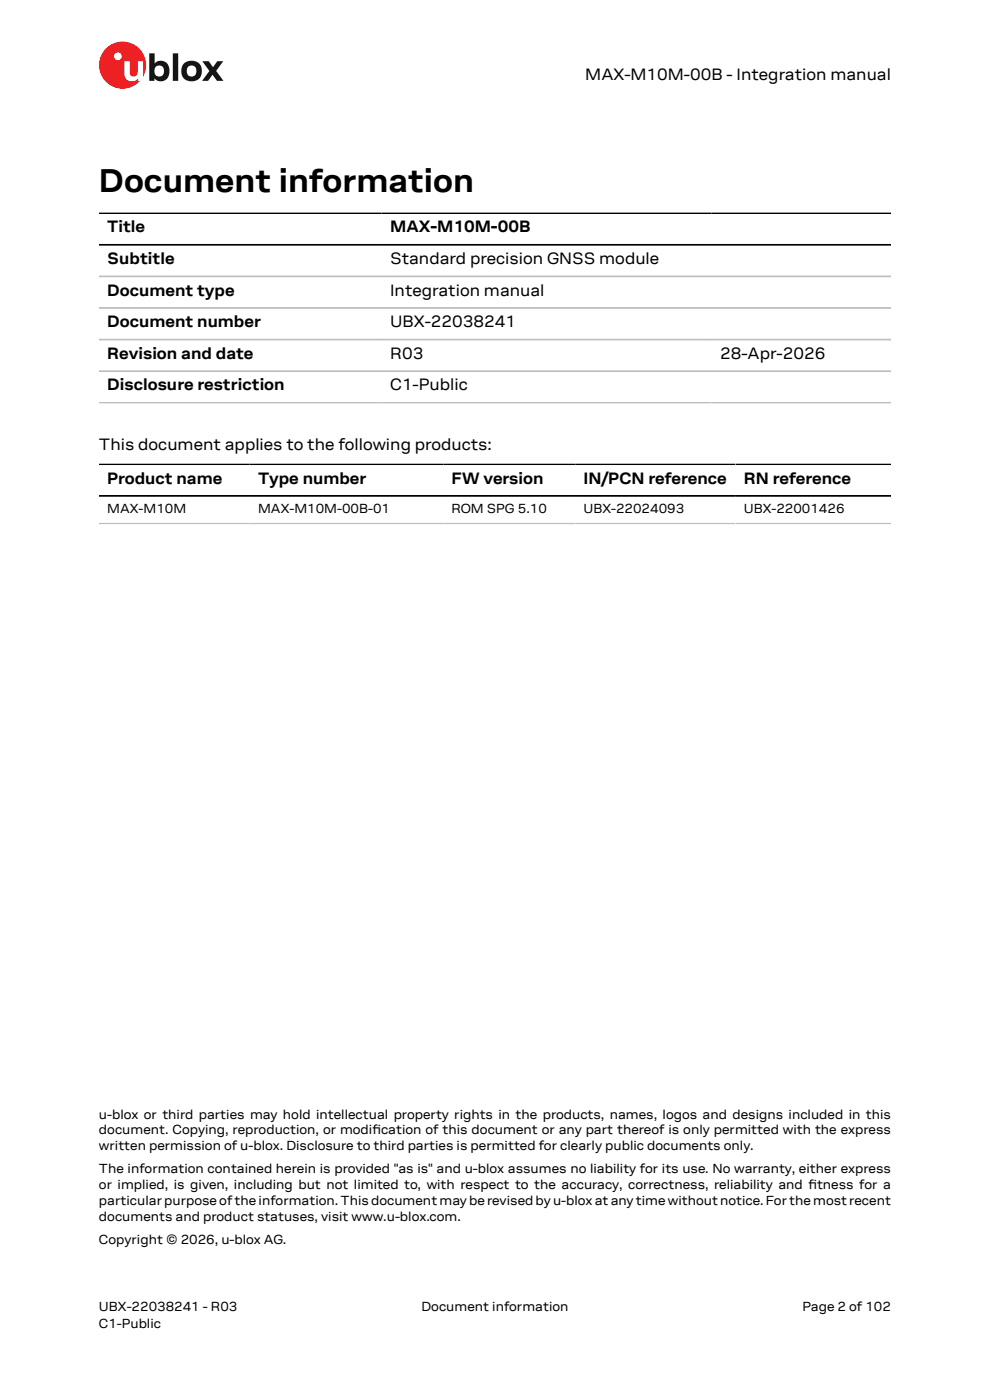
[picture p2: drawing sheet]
<svg xmlns="http://www.w3.org/2000/svg" width="210mm" height="297mm" viewBox="0 0 210 297" stroke-linecap="round" stroke-linejoin="round" font-family="sans-serif">
<defs><g id="words">
<text font-size="7.1" x="21" y="40.7">Document information</text>
<g font-size="3.5">
<text x="124.2" y="17">MAX-M10M-00B - Integration manual</text>
<text x="22.8" y="49.3">Title</text>
<text x="82.8" y="49.3">MAX-M10M-00B</text>
<text x="22.8" y="56">Subtitle</text>
<text x="82.8" y="56">Standard precision GNSS module</text>
<text x="22.8" y="62.7">Document type</text>
<text x="82.8" y="62.7">Integration manual</text>
<text x="22.8" y="69.4">Document number</text>
<text x="82.8" y="69.4">UBX-22038241</text>
<text x="22.8" y="76.1">Revision and date</text>
<text x="82.8" y="76.1">R03</text>
<text x="152.8" y="76.1">28-Apr-2026</text>
<text x="22.8" y="82.8">Disclosure restriction</text>
<text x="82.8" y="82.8">C1-Public</text>
<text x="21" y="95.4">This document applies to the following products:</text>
<text x="22.8" y="102.6">Product name</text>
<text x="54.8" y="102.6">Type number</text>
<text x="95.8" y="102.6">FW version</text>
<text x="123.8" y="102.6">IN/PCN reference</text>
<text x="157.8" y="102.6">RN reference</text>
</g>
<g font-size="2.8">
<text x="22.8" y="108.7">MAX-M10M</text>
<text x="54.8" y="108.7">MAX-M10M-00B-01</text>
<text x="95.8" y="108.7">ROM SPG 5.10</text>
<text x="123.8" y="108.7">UBX-22024093</text>
<text x="157.8" y="108.7">UBX-22001426</text>
<text x="21" y="237.3">u-blox or third parties may hold intellectual property rights in the products, names, logos and designs included in this</text>
<text x="21" y="240.7">document. Copying, reproduction, or modifcation of this document or any part thereof is only permitted with the express</text>
<text x="21" y="244.1">written permission of u-blox. Disclosure to third parties is permitted for clearly public documents only.</text>
<text x="79" y="240.7">i</text>
<text x="21" y="248.9">The information contained herein is provided &quot;as is&quot; and u-blox assumes no liability for its use. No warranty, either express</text>
<text x="21" y="252.2">or implied, is given, including but not limited to, with respect to the accuracy, correctness, reliability and ftness for a</text>
<text x="21" y="255.6">particularpurposeoftheinformation.Thisdocumentmayberevisedbyu-bloxatanytimewithoutnotice.Forthemostrecent</text>
<text x="171.5" y="252.2">i</text>
<text x="21" y="259">documents and product statuses, visit www.u-blox.com.</text>
<text x="21" y="263.8">Copyright © 2026, u-blox AG.</text>
<text x="21" y="278">UBX-22038241 - R03</text>
<text x="21" y="281.8">C1-Public</text>
<text x="89.4" y="278">Document information</text>
<text x="170.2" y="278">Page 2 of 102</text>
</g>
</g></defs>
<circle cx="26" cy="13.8" r="5" fill="#ed2023"/>
<circle cx="25" cy="11.9" r=".83" fill="#fff"/>
<g fill="#151516">
<path d="M36.7 11.3h1.1v5.9h-1.1z"/>
<path d="M42.9 13h1.4l.9 1.3 .9-1.3h1.3l-1.6 2 1.6 2.2h-1.4l-.9-1.4-1 1.4h-1.2l1.5-2.1z"/>
<path d="M33 14.2a1.17 1.17 0 0 0-.1 1.5 1.17 1.17 0 0 0 1.4 .4 1.16 1.16 0 0 0 .4-1.6 1.16 1.16 0 0 0-1.7-.3zM31.7 11.3h1.1v2.2a1.82 1.82 0 0 1 2.2-.4 1.82 1.82 0 0 1 .9 2 1.83 1.83 0 0 1-1 2 1.83 1.83 0 0 1-2.1-.5v.6h-1.1z"/>
<path d="M39.9 14.2a1.18 1.18 0 0 0-.2 1.5 1.18 1.18 0 0 0 1.5 .4 1.18 1.18 0 0 0 .4-1.6 1.18 1.18 0 0 0-1.5-.5zM38.4 15a2.25 2.25 0 0 1 4.5 0 2.25 2.25 0 0 1-4.5 0z"/>
</g>
<path d="M26.4 13h1.1v2.5a.84 .84 0 0 0 1 .7 .84 .84 0 0 0 .7-.9v-2.3h1.1v4.2h-1.1v-.5a1.59 1.59 0 0 1-1.8 .5 1.59 1.59 0 0 1-1-1.6z" fill="#fff"/>
<path d="M21 45.2h168M21 51.9h168M21 98.5h168M21 105.2h168" fill="none" stroke="#000" stroke-width=".35"/>
<path d="M21 58.6h168M21 65.3h168M21 72h168M21 78.7h168M21 85.4h168M21 111.1h168" fill="none" stroke="#bebebe" stroke-width=".35"/>
<use href="#words"/>
</svg>
